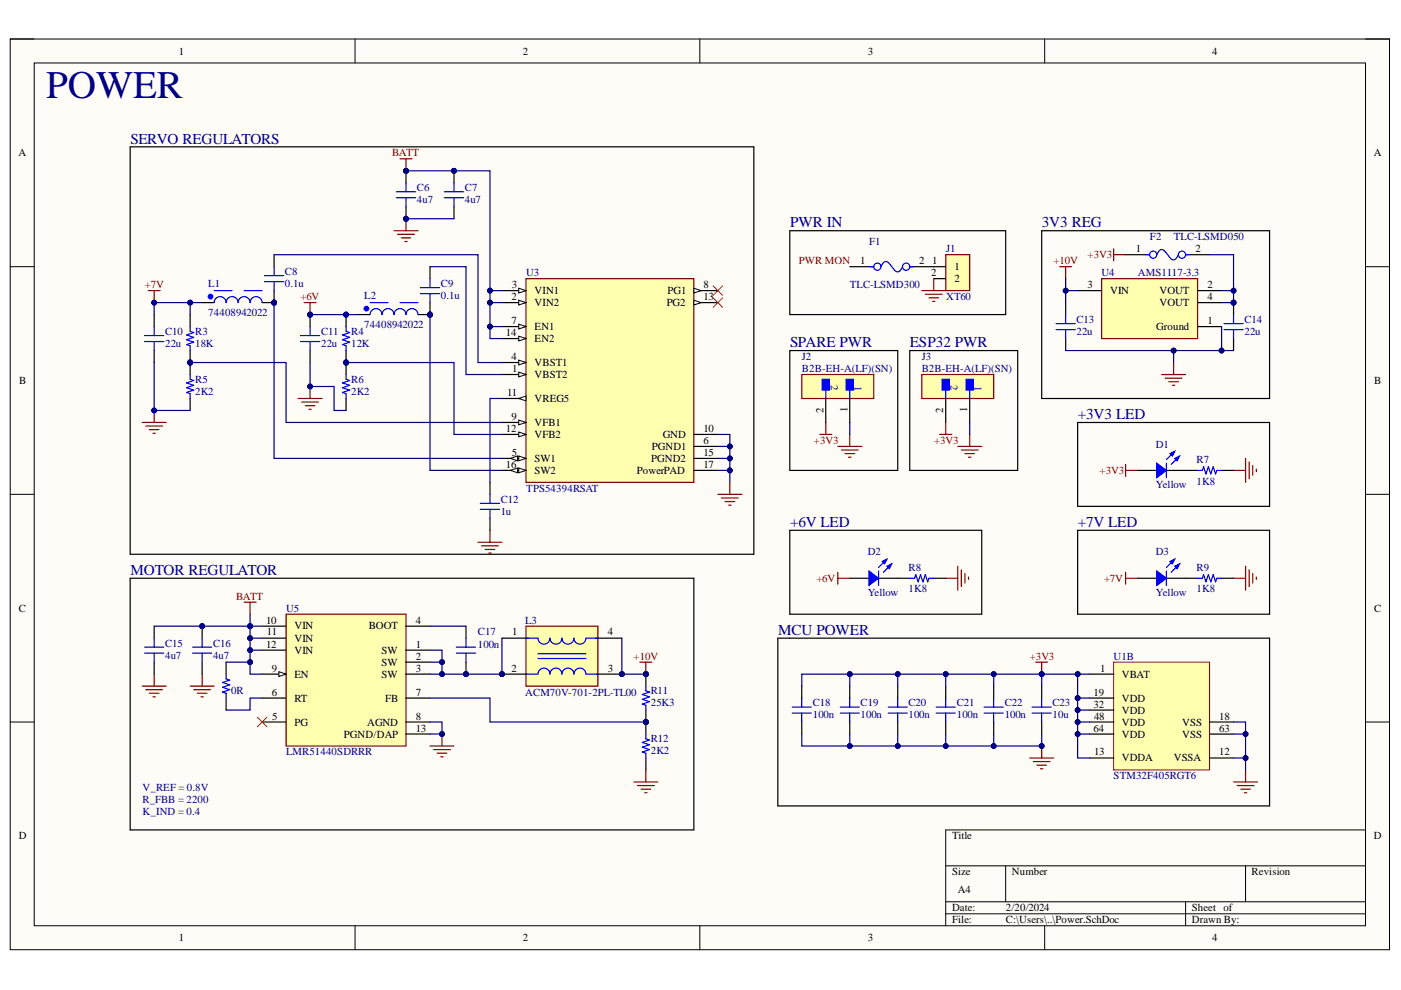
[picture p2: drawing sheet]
<svg xmlns="http://www.w3.org/2000/svg" width="297mm" height="210mm" viewBox="0 0 297 210" stroke-linecap="round" stroke-linejoin="round" font-family="sans-serif">
<defs><g id="words">
<text font-size="8.3" fill="#000080" x="9.8" y="20.7">POWER</text>
<g font-size="3.2" fill="#000080">
<text x="27.7" y="30.4">SERVO REGULATORS</text>
<text x="167.5" y="48.2">PWR IN</text>
<text x="220.9" y="48.2">3V3 REG</text>
<text x="167.5" y="73.6">SPARE PWR</text>
<text x="192.9" y="73.6">ESP32 PWR</text>
<text x="228.5" y="88.8">+3V3 LED</text>
<text x="167.5" y="111.7">+6V LED</text>
<text x="228.5" y="111.7">+7V LED</text>
<text x="27.7" y="121.9">MOTOR REGULATOR</text>
<text x="165" y="134.6">MCU POWER</text>
</g>
<g font-size="2.3">
<text x="37.9" y="11.6">1</text>
<text x="110.8" y="11.6">2</text>
<text x="184" y="11.6">3</text>
<text x="257" y="11.6">4</text>
<text x="3.9" y="33.1">A</text>
<text x="291.3" y="33.1">A</text>
<text x="240.8" y="53.5">1</text>
<text x="253.4" y="53.5">2</text>
<text x="182.4" y="56">1</text>
<text x="194.9" y="56">2</text>
<text x="197.4" y="58.6">2</text>
<text x="197.6" y="56">1</text>
<text x="202.4" y="57.3">1</text>
<text x="202.4" y="59.8">2</text>
<text x="108.5" y="63.6">2</text>
<text x="108.5" y="61.1">3</text>
<text x="113.4" y="62.4">VIN1</text>
<text x="113.4" y="64.9">VIN2</text>
<text x="141.4" y="64.9">PG2</text>
<text x="141.5" y="62.4">PG1</text>
<text x="149.1" y="61.1">8</text>
<text x="149.1" y="63.6">13</text>
<text x="230.6" y="61.1">3</text>
<text x="235.3" y="62.4">VIN</text>
<text x="245.8" y="62.4">VOUT</text>
<text x="245.8" y="64.9">VOUT</text>
<text x="256" y="61.1">2</text>
<text x="256" y="63.6">4</text>
<text x="107.3" y="71.3">14</text>
<text x="108.5" y="68.7">7</text>
<text x="113.4" y="70">EN1</text>
<text x="245.2" y="70">Ground</text>
<text x="256" y="68.7">1</text>
<text x="108.5" y="76.3">4</text>
<text x="113.4" y="77.6">VBST1</text>
<text x="113.4" y="72.5">EN2</text>
<text x="4.1" y="81.4">B</text>
<text x="107.5" y="83.9">11</text>
<text x="108.6" y="78.9">1</text>
<text x="113.4" y="80.1">VBST2</text>
<text x="291.3" y="81.4">B</text>
<text x="108.5" y="89">9</text>
<text x="113.4" y="85.2">VREG5</text>
<text x="174.6" y="87.6" transform="rotate(-90 174.6 87.6)">2</text>
<text x="179.7" y="87.4" transform="rotate(-90 179.7 87.4)">1</text>
<text x="200" y="87.6" transform="rotate(-90 200 87.6)">2</text>
<text x="205.1" y="87.4" transform="rotate(-90 205.1 87.4)">1</text>
<text x="107.3" y="91.5">12</text>
<text x="113.4" y="90.3">VFB1</text>
<text x="113.4" y="92.9">VFB2</text>
<text x="138.2" y="95.4">PGND1</text>
<text x="140.5" y="92.9">GND</text>
<text x="149.1" y="91.5">10</text>
<text x="149.1" y="94.2">6</text>
<text x="107.3" y="99.2">16</text>
<text x="108.5" y="96.7">5</text>
<text x="113.4" y="98">SW1</text>
<text x="113.4" y="100.5">SW2</text>
<text x="135" y="100.5">PowerPAD</text>
<text x="138.1" y="98">PGND2</text>
<text x="149.1" y="96.7">15</text>
<text x="149.1" y="99.2">17</text>
<text x="4" y="129.7">C</text>
<text x="291.3" y="129.7">C</text>
<text x="56.4" y="132.2">10</text>
<text x="56.4" y="137.4">12</text>
<text x="56.6" y="134.7">11</text>
<text x="62.4" y="133.5">VIN</text>
<text x="62.4" y="136.1">VIN</text>
<text x="78.2" y="133.5">BOOT</text>
<text x="88.1" y="137.4">1</text>
<text x="88.1" y="132.2">4</text>
<text x="108.6" y="134.7">1</text>
<text x="128.8" y="134.7">4</text>
<text x="57.6" y="142.4">9</text>
<text x="62.4" y="138.6">VIN</text>
<text x="62.4" y="143.7">EN</text>
<text x="80.9" y="138.6">SW</text>
<text x="80.9" y="141.2">SW</text>
<text x="80.9" y="143.7">SW</text>
<text x="88.1" y="139.9">2</text>
<text x="88.1" y="142.4">3</text>
<text x="108.5" y="142.4">2</text>
<text x="128.8" y="142.4">3</text>
<text x="233.2" y="142.4">1</text>
<text x="237.9" y="143.7">VBAT</text>
<text x="57.6" y="147.5">6</text>
<text x="62.4" y="148.8">RT</text>
<text x="81.6" y="148.8">FB</text>
<text x="88.1" y="147.5">7</text>
<text x="231.9" y="147.5">19</text>
<text x="237.9" y="148.8">VDD</text>
<text x="57.7" y="152.6">5</text>
<text x="62.4" y="153.8">PG</text>
<text x="77.8" y="153.8">AGND</text>
<text x="88.1" y="152.6">8</text>
<text x="88.1" y="155.1">13</text>
<text x="231.9" y="150">32</text>
<text x="231.9" y="155.1">64</text>
<text x="232" y="152.6">48</text>
<text x="237.9" y="151.3">VDD</text>
<text x="237.9" y="153.8">VDD</text>
<text x="250.7" y="153.8">VSS</text>
<text x="258.5" y="152.6">18</text>
<text x="258.5" y="155.1">63</text>
<text x="72.9" y="156.4">PGND/DAP</text>
<text x="232" y="160.2">13</text>
<text x="237.9" y="161.4">VDDA</text>
<text x="237.9" y="156.4">VDD</text>
<text x="248.9" y="161.4">VSSA</text>
<text x="250.7" y="156.4">VSS</text>
<text x="258.5" y="160.2">12</text>
<text x="4" y="177.9">D</text>
<text x="201.8" y="177.9">Title</text>
<text x="291.3" y="177.9">D</text>
<text x="201.8" y="185.6">Size</text>
<text x="214.5" y="185.6">Number</text>
<text x="265.4" y="185.6">Revision</text>
<text x="203.1" y="189.4">A4</text>
<text x="201.8" y="193.2">Date:</text>
<text x="201.8" y="195.8">File:</text>
<text x="213.3" y="193.2">2/20/2024</text>
<text x="213.3" y="195.8">C:\Users\..\Power.SchDoc</text>
<text x="252.7" y="193.2">Sheet of</text>
<text x="252.7" y="195.8">Drawn By:</text>
<text x="37.9" y="199.6">1</text>
<text x="110.8" y="199.6">2</text>
<text x="184" y="199.6">3</text>
<text x="257" y="199.6">4</text>
</g>
<g font-size="2.3" fill="#800000">
<text x="83.2" y="33.1">BATT</text>
<text x="169.4" y="56">PWR MON</text>
<text x="223.3" y="56">+10V</text>
<text x="230.6" y="54.8">+3V3</text>
<text x="30.7" y="61.1">+7V</text>
<text x="63.7" y="63.6">+6V</text>
<text x="172.6" y="94.2">+3V3</text>
<text x="198" y="94.2">+3V3</text>
<text x="233.1" y="100.5">+3V3</text>
<text x="173.1" y="123.3">+6V</text>
<text x="234.1" y="123.3">+7V</text>
<text x="50.1" y="127.1">BATT</text>
<text x="134.3" y="139.9">+10V</text>
<text x="218.3" y="139.9">+3V3</text>
</g>
<g font-size="2.3" fill="#000080">
<text x="88.4" y="40.5">C6</text>
<text x="98.6" y="40.5">C7</text>
<text x="88.4" y="43">4u7</text>
<text x="98.6" y="43">4u7</text>
<text x="184.2" y="52">F1</text>
<text x="200.6" y="53.5">J1</text>
<text x="243.8" y="51">F2</text>
<text x="248.9" y="51">TLC-LSMD050</text>
<text x="60.4" y="58.3">C8</text>
<text x="111.6" y="58.6">U3</text>
<text x="233.6" y="58.6">U4</text>
<text x="241.3" y="58.6">AMS1117-3.3</text>
<text x="44.2" y="60.9">L1</text>
<text x="60.4" y="60.9">0.1u</text>
<text x="77.2" y="63.4">L2</text>
<text x="93.5" y="63.4">0.1u</text>
<text x="93.5" y="60.9">C9</text>
<text x="180.2" y="61.1">TLC-LSMD300</text>
<text x="200.6" y="63.6">XT60</text>
<text x="35" y="71">C10</text>
<text x="41.4" y="71">R3</text>
<text x="44.2" y="66.9">74408942022</text>
<text x="68.1" y="71">C11</text>
<text x="74.4" y="71">R4</text>
<text x="77.2" y="69.5">74408942022</text>
<text x="228.2" y="68.5">C13</text>
<text x="228.2" y="71">22u</text>
<text x="263.9" y="68.5">C14</text>
<text x="263.9" y="71">22u</text>
<text x="35" y="73.5">22u</text>
<text x="41.4" y="73.5">18K</text>
<text x="68.1" y="73.5">22u</text>
<text x="74.4" y="73.5">12K</text>
<text x="170" y="76.3">J2</text>
<text x="195.4" y="76.3">J3</text>
<text x="41.4" y="83.7">2K2</text>
<text x="41.4" y="81.1">R5</text>
<text x="74.4" y="83.7">2K2</text>
<text x="74.4" y="81.1">R6</text>
<text x="170" y="78.9">B2B-EH-A(LF)(SN)</text>
<text x="176.1" y="81.7" transform="rotate(90 176.1 81.7)">2</text>
<text x="181.2" y="81.8" transform="rotate(90 181.2 81.8)">1</text>
<text x="195.4" y="78.9">B2B-EH-A(LF)(SN)</text>
<text x="201.5" y="81.7" transform="rotate(90 201.5 81.7)">2</text>
<text x="206.6" y="81.8" transform="rotate(90 206.6 81.8)">1</text>
<text x="245.1" y="94.9">D1</text>
<text x="253.7" y="98.2">R7</text>
<text x="106.2" y="106.6">C12</text>
<text x="111.6" y="104.3">TPS54394RSAT</text>
<text x="245.1" y="103.5">Yellow</text>
<text x="253.7" y="102.8">1K8</text>
<text x="106.2" y="109.1">1u</text>
<text x="184" y="117.7">D2</text>
<text x="245.1" y="117.7">D3</text>
<text x="192.6" y="121">R8</text>
<text x="192.6" y="125.6">1K8</text>
<text x="253.7" y="121">R9</text>
<text x="253.7" y="125.6">1K8</text>
<text x="60.7" y="129.7">U5</text>
<text x="184" y="126.4">Yellow</text>
<text x="245.1" y="126.4">Yellow</text>
<text x="35" y="137.1">C15</text>
<text x="45.2" y="137.1">C16</text>
<text x="101.3" y="137.4">100n</text>
<text x="101.3" y="134.7">C17</text>
<text x="111.3" y="132.2">L3</text>
<text x="35" y="139.6">4u7</text>
<text x="45.2" y="139.6">4u7</text>
<text x="236.1" y="139.9">U1B</text>
<text x="49" y="147.2">0R</text>
<text x="111.3" y="147.5">ACM70V-701-2PL-TL00</text>
<text x="138" y="149.8">25K3</text>
<text x="138" y="147.2">R11</text>
<text x="172.3" y="149.8">C18</text>
<text x="182.5" y="149.8">C19</text>
<text x="192.6" y="149.8">C20</text>
<text x="202.9" y="149.8">C21</text>
<text x="213" y="149.8">C22</text>
<text x="223.2" y="149.8">C23</text>
<text x="172.3" y="152.3">100n</text>
<text x="182.5" y="152.3">100n</text>
<text x="192.6" y="152.3">100n</text>
<text x="202.9" y="152.3">100n</text>
<text x="213" y="152.3">100n</text>
<text x="223.2" y="152.3">10u</text>
<text x="60.7" y="160.2">LMR51440SDRRR</text>
<text x="138" y="159.9">2K2</text>
<text x="138" y="157.4">R12</text>
<text x="30.2" y="167.8">V_REF = 0.8V</text>
<text x="236.1" y="165.2">STM32F405RGT6</text>
<text x="30.2" y="170.3">R_FBB = 2200</text>
<text x="30.2" y="172.9">K_IND = 0.4</text>
</g>
</g></defs>
<path d="M2.2 8.3h292.4v193.1h-292.4z" fill-rule="evenodd" fill="#fffcf8"/>
<path d="M2.2 8.3h292.4v193.1h-292.4z" fill="none" stroke="#000" stroke-width=".21"/>
<path d="M7.3 13.4h282.2v182.9h-282.2z" fill-rule="evenodd" fill="#fffcf8"/>
<g fill="none" stroke="#000" stroke-width=".21">
<path d="M2.2 8.3h5.1M7.3 13.4h282.2v182.9h-282.2zM75.3 8.3v5M148.4 8.3v5M221.5 8.3v5.1M289.5 8.3h5.1v5.1M2.2 56.5h5.1M289.5 56.5h5.1M2.2 104.8h5.1M289.5 104.8h5.1M2.2 153.1h5.1M289.5 153.1h5.1"/>
<path d="M289.5 176h-89v20.3M75.3 196.3v5.1M148.4 196.3v5.1M200.5 183.6h89M200.5 191.2h89M200.5 193.7h89M213.2 183.6v7.6M221.5 196.3v5.1M251.4 191.2v5.1M264.1 183.6v7.6M294.6 196.3v5.1"/>
</g>
<path d="M233.6 59.1h20.3v12.7h-20.3z" fill-rule="evenodd" fill="#ffffb0"/>
<path d="M233.6 59.1h20.3v12.7h-20.3zM236.1 52.7v2.6M236.1 54h2.6M246.3 79.4h5.1M248.8 76.9v2.5M247 80.2h3.6M247.8 80.9h2M248.6 81.7h.5" fill="none" stroke="#800000" stroke-width=".25"/>
<path d="M225.9 64.2v2.5M225.9 71.8v2.5M228.5 61.6h5.1M253.9 61.6h5.1M253.9 64.2h5.1M253.9 69.2h5.1" fill="none" stroke="#000" stroke-width=".25"/>
<path d="M223.9 68.6h4.1M223.9 69.9h4.1M225.9 66.7v1.9M225.9 69.9v1.9" fill="none" stroke="#00f" stroke-width=".25"/>
<circle cx="261.5" cy="64.2" r=".51" fill="#000080"/>
<circle cx="261.5" cy="64.2" r=".51" fill="none" stroke="#000080" stroke-width=".21"/>
<path d="M261.5 64.2v2.5M261.5 71.8v2.5" fill="none" stroke="#000" stroke-width=".25"/>
<circle cx="261.5" cy="64.2" r=".51" fill="#000080"/>
<circle cx="261.5" cy="64.2" r=".51" fill="none" stroke="#000080" stroke-width=".21"/>
<g fill="none" stroke="#00f" stroke-width=".25">
<path d="M243 54h.7M245.3 54a1.11 1.11 0 0 1 1.3-1l1.2 1.3a.94 .94 0 0 0 1.6 .5l.4-.8M251.4 54h.7M259.5 68.6h4.1M259.5 69.9h4.1M261.5 66.7v1.9M261.5 69.9v1.9M247.3 121.1v3"/>
<circle cx="244.5" cy="54" r=".76"/>
<circle cx="250.6" cy="54" r=".76"/>
</g>
<path d="M220.9 48.9h48.3v35.6h-48.3zM238.7 54h5M251.4 54h5M228.5 112.4h40.7v17.8h-40.7zM241.2 122.6h4.1M247.3 122.6h4.1" fill="none" stroke="#000" stroke-width=".25"/>
<path d="M238.7 121.3v2.6M238.7 122.6h2.5M261.5 122.6h2.6M264.1 120.1v5M264.8 120.8v3.6M265.6 121.6v2M266.4 122.4v.5" fill="none" stroke="#800000" stroke-width=".25"/>
<path d="M245.3 121.1l2 1.5-2 1.5z" fill="#00f"/>
<path d="M248.6 119l-1.3 1.3M245.3 121.1l2 1.5-2 1.5z" fill="none" stroke="#00f" stroke-width=".25"/>
<path d="M248.1 119l1-.5-.5 1.1z" fill="#00f"/>
<path d="M248.1 119l1-.5-.5 1.1zM249.8 119.8l-1.5 1.5" fill="none" stroke="#00f" stroke-width=".25"/>
<path d="M249.1 120.1l1-.5-.5 1z" fill="#00f"/>
<g fill="none" stroke="#00f" stroke-width=".25">
<path d="M184.5 56.5h.8M186.8 56.5a1.1 1.1 0 0 1 1.3-1l1.2 1.4a.95 .95 0 0 0 1 .7 .95 .95 0 0 0 .9-.7l.2-.4M192.9 56.5h.7M249.1 120.1l1-.5-.5 1z"/>
<circle cx="186" cy="56.5" r=".76"/>
<circle cx="192.1" cy="56.5" r=".77"/>
</g>
<path d="M198 59.1v2.5M195.4 61.6h5.1M196.2 62.4h3.5M196.9 63.2h2.1M197.7 63.9h.5M199.2 92.1h2.6M200.5 89.6v2.5M203.1 94.7h5M203.8 95.4h3.6M204.6 96.2h2M205.3 96.9h.6M205.6 92.1v2.6" fill="none" stroke="#800000" stroke-width=".25"/>
<path d="M167.5 48.9h45.7v17.8h-45.7zM180.2 56.5h5.1M192.9 56.5h5.1M192.9 74.3h22.9v25.4h-22.9z" fill="none" stroke="#000" stroke-width=".25"/>
<path d="M200.5 54h5.1v7.6h-5.1z" fill-rule="evenodd" fill="#ffffb0"/>
<path d="M200.5 54h5.1v7.6h-5.1z" fill="none" stroke="#800000" stroke-width=".25"/>
<path d="M198 56.5h2.5M198 59.1h2.5" fill="none" stroke="#000" stroke-width=".25"/>
<path d="M236.1 140.4h20.3v22.9h-20.3z" fill-rule="evenodd" fill="#ffffb0"/>
<path d="M236.1 140.4h20.3v22.9h-20.3z" fill="none" stroke="#800000" stroke-width=".21"/>
<g fill="none" stroke="#000" stroke-width=".25">
<path d="M170 145.5v2.5M170 153.1v2.5M180.2 145.5v2.5M180.2 153.1v2.5M190.3 145.5v2.5M190.3 153.1v2.5M200.5 145.5v2.5M200.5 153.1v2.5M210.7 145.5v2.5M210.7 153.1v2.5M231 142.9h5.1M231 153.1h5.1"/>
<path d="M231 148h5.1M231 150.6h5.1M231 155.6h5.1M256.4 153.1h5.1M256.4 155.6h5.1M231 160.7h5.1M256.4 160.7h5.1"/>
</g>
<g fill="none" stroke="#00f" stroke-width=".25">
<path d="M168 149.9h4M168 151.2h4M170 148v1.9M170 151.2v1.9M178.1 149.9h4.1M178.1 151.2h4.1M180.2 148v1.9M180.2 151.2v1.9M188.3 149.9h4.1M188.3 151.2h4.1M190.3 148v1.9M190.3 151.2v1.9"/>
<path d="M198.5 149.9h4M198.5 151.2h4M200.5 148v1.9M200.5 151.2v1.9M208.7 149.9h4M208.7 151.2h4M210.7 148v1.9M210.7 151.2v1.9"/>
</g>
<path d="M220.9 158.2v2.5M218.3 160.7h5.1M219.1 161.5h3.5M219.8 162.2h2.1M220.6 163h.5" fill="none" stroke="#800000" stroke-width=".25"/>
<circle cx="220.9" cy="158.2" r=".51" fill="#000080"/>
<circle cx="220.9" cy="158.2" r=".51" fill="none" stroke="#000080" stroke-width=".21"/>
<path d="M219.6 140.4h2.5M220.9 140.4v2.5" fill="none" stroke="#800000" stroke-width=".25"/>
<circle cx="220.9" cy="142.9" r=".51" fill="#000080"/>
<circle cx="220.9" cy="142.9" r=".51" fill="none" stroke="#000080" stroke-width=".21"/>
<path d="M261.5 165.8h5.1M262.3 166.6h3.6M263.1 167.3h2M263.8 168.1h.5M264.1 163.3v2.5" fill="none" stroke="#800000" stroke-width=".25"/>
<path d="M164.9 135.3h104.3v35.6h-104.3zM220.9 145.5v2.5M220.9 153.1v2.5" fill="none" stroke="#000" stroke-width=".25"/>
<path d="M218.8 149.9h4.1M218.8 151.2h4.1M220.9 148v1.9M220.9 151.2v1.9" fill="none" stroke="#00f" stroke-width=".25"/>
<path d="M195.4 79.4h15.3v5.1h-15.3z" fill-rule="evenodd" fill="#ffffb0"/>
<path d="M195.4 79.4h15.3v5.1h-15.3z" fill="none" stroke="#800000" stroke-width=".25"/>
<path d="M204.8 80.4h1.6v2.3h-1.6z" fill-rule="evenodd" fill="#00f"/>
<path d="M204.8 80.4h1.6v2.3h-1.6zM205.6 82.7v1.8" fill="none" stroke="#00f" stroke-width=".25"/>
<path d="M199.7 80.4h1.6v2.3h-1.6z" fill-rule="evenodd" fill="#00f"/>
<path d="M199.7 80.4h1.6v2.3h-1.6zM200.5 82.7v1.8" fill="none" stroke="#00f" stroke-width=".25"/>
<path d="M167.5 74.3h22.8v25.4h-22.8zM200.5 84.5v5.1M205.6 84.5v5.1" fill="none" stroke="#000" stroke-width=".25"/>
<path d="M173.8 92.1h2.6M175.1 89.6v2.5M177.6 94.7h5.1M178.4 95.4h3.6M179.2 96.2h2M179.9 96.9h.5M180.2 92.1v2.6" fill="none" stroke="#800000" stroke-width=".25"/>
<path d="M170 79.4h15.3v5.1h-15.3z" fill-rule="evenodd" fill="#ffffb0"/>
<path d="M170 79.4h15.3v5.1h-15.3z" fill="none" stroke="#800000" stroke-width=".25"/>
<path d="M179.4 80.4h1.5v2.3h-1.5z" fill-rule="evenodd" fill="#00f"/>
<path d="M179.4 80.4h1.5v2.3h-1.5zM180.2 82.7v1.8" fill="none" stroke="#00f" stroke-width=".25"/>
<path d="M174.3 80.4h1.6v2.3h-1.6z" fill-rule="evenodd" fill="#00f"/>
<path d="M174.3 80.4h1.6v2.3h-1.6zM175.1 82.7v1.8M247.3 98.2v3.1" fill="none" stroke="#00f" stroke-width=".25"/>
<path d="M175.1 84.5v5.1M180.2 84.5v5.1M228.5 89.6h40.7v17.8h-40.7zM241.2 99.7h4.1M247.3 99.7h4.1" fill="none" stroke="#000" stroke-width=".25"/>
<path d="M261.5 99.7h2.6M264.1 97.2v5.1M264.8 98v3.5M265.6 98.7v2.1M266.4 99.5v.5" fill="none" stroke="#800000" stroke-width=".25"/>
<path d="M245.3 98.2l2 1.5-2 1.6z" fill="#00f"/>
<path d="M245.3 98.2l2 1.5-2 1.6zM248.6 96.2l-1.3 1.2" fill="none" stroke="#00f" stroke-width=".25"/>
<path d="M248.1 96.2l1-.5-.5 1z" fill="#00f"/>
<path d="M248.1 96.2l1-.5-.5 1zM249.8 96.9l-1.5 1.6" fill="none" stroke="#00f" stroke-width=".25"/>
<path d="M249.1 97.2l1-.5-.5 1z" fill="#00f"/>
<path d="M249.1 97.2l1-.5-.5 1z" fill="none" stroke="#00f" stroke-width=".25"/>
<path d="M238.7 98.5v2.5M238.7 99.7h2.5" fill="none" stroke="#800000" stroke-width=".25"/>
<path d="M60.7 130.2h25.4v28h-25.4z" fill-rule="evenodd" fill="#ffffb0"/>
<path d="M60.7 130.2h25.4v28h-25.4z" fill="none" stroke="#800000" stroke-width=".25"/>
<path d="M55.6 132.8h5.1M55.6 135.3h5.1M55.6 137.8h5.1M86.1 132.8h5.1M86.1 137.8h5.1M55.6 142.9h5.1M86.1 140.4h5.1M86.1 142.9h5.1" fill="none" stroke="#000" stroke-width=".25"/>
<path d="M59.1 142.4l1.6 .5-1.6 .5z" fill="#f8fcff"/>
<path d="M59.1 142.4l1.6 .5-1.6 .5z" fill="none" stroke="#000" stroke-width=".21"/>
<path d="M55.6 148h5.1M55.6 153.1h5.1M86.1 148h5.1M86.1 153.1h5.1M86.1 155.6h5.1" fill="none" stroke="#000" stroke-width=".25"/>
<path d="M51.8 127.7h2.5M53 127.7v2.5M40.3 145.5h5.1M41.1 146.2h3.5M41.8 147h2.1M42.6 147.8h.5M42.9 142.9v2.6" fill="none" stroke="#800000" stroke-width=".25"/>
<circle cx="98.8" cy="142.9" r=".51" fill="#000080"/>
<circle cx="98.8" cy="142.9" r=".51" fill="none" stroke="#000080" stroke-width=".21"/>
<path d="M98.8 140.4v2.5" fill="none" stroke="#000" stroke-width=".25"/>
<circle cx="98.8" cy="142.9" r=".51" fill="#000080"/>
<circle cx="98.8" cy="142.9" r=".51" fill="none" stroke="#000080" stroke-width=".21"/>
<path d="M98.8 132.8v2.5" fill="none" stroke="#000" stroke-width=".25"/>
<path d="M96.8 137.2h4M96.8 138.5h4M98.8 135.3v1.9M98.8 138.5v1.9" fill="none" stroke="#00f" stroke-width=".25"/>
<path d="M135.7 140.4h2.5M136.9 140.4v2.5" fill="none" stroke="#800000" stroke-width=".25"/>
<circle cx="136.9" cy="142.9" r=".51" fill="#000080"/>
<circle cx="136.9" cy="142.9" r=".51" fill="none" stroke="#000080" stroke-width=".21"/>
<path d="M251.4 99.7h2.5M259 99.7h2.5M251.4 122.6h2.5M259 122.6h2.5" fill="none" stroke="#000" stroke-width=".25"/>
<path d="M253.9 99.7h1l.3-.7 .5 1.5 .5-1.5 .5 1.5 .5-1.5 .5 1.5 .3-.8h1M253.9 122.6h1l.3-.8 .5 1.6 .5-1.6 .5 1.6 .5-1.6 .5 1.6 .3-.8h1" fill="none" stroke="#00f" stroke-width=".25"/>
<path d="M91.2 158.2h5.1M91.9 158.9h3.6M92.7 159.7h2M93.7 155.6v2.6M93.5 160.5h.5" fill="none" stroke="#800000" stroke-width=".25"/>
<circle cx="93.7" cy="155.6" r=".51" fill="#000080"/>
<circle cx="93.7" cy="155.6" r=".51" fill="none" stroke="#000080" stroke-width=".21"/>
<path d="M30.1 145.5h5.1M30.9 146.2h3.6M31.7 147h2M32.4 147.8h.5M32.7 142.9v2.6M134.4 165.8h5.1M135.2 166.6h3.5M135.9 167.3h2.1M136.7 168.1h.5M136.9 163.3v2.5" fill="none" stroke="#800000" stroke-width=".25"/>
<path d="M27.6 122.6h119.5v53.4h-119.5z" fill="none" stroke="#000" stroke-width=".25"/>
<circle cx="131.9" cy="142.9" r=".51" fill="#000080"/>
<circle cx="131.9" cy="142.9" r=".51" fill="none" stroke="#000080" stroke-width=".21"/>
<circle cx="106.4" cy="142.9" r=".51" fill="#000080"/>
<circle cx="106.4" cy="142.9" r=".51" fill="none" stroke="#000080" stroke-width=".21"/>
<path d="M111.5 132.8h15.3v12.7h-15.3z" fill-rule="evenodd" fill="#ffffb0"/>
<path d="M111.5 132.8h15.3v12.7h-15.3z" fill="none" stroke="#800000" stroke-width=".25"/>
<path d="M111.5 135.3h2.6a1.27 1.27 0 0 0 1.2 1.3 1.27 1.27 0 0 0 1.3-1.3 1.27 1.27 0 0 0 1.3 1.3 1.27 1.27 0 0 0 1.2-1.3 1.27 1.27 0 0 0 1.3 1.3 1.27 1.27 0 0 0 1.3-1.3 1.27 1.27 0 0 0 1.3 1.3 1.27 1.27 0 0 0 1.2-1.3h2.6M114.1 138.6h10.1M114.1 139.6h10.1M111.5 142.9h2.6a1.27 1.27 0 0 1 1.2-1.2 1.27 1.27 0 0 1 1.3 1.2 1.27 1.27 0 0 1 1.3-1.2 1.27 1.27 0 0 1 1.2 1.2 1.27 1.27 0 0 1 1.3-1.2 1.27 1.27 0 0 1 1.3 1.2 1.27 1.27 0 0 1 1.3-1.2 1.27 1.27 0 0 1 1.2 1.2h2.6" fill="none" stroke="#00f" stroke-width=".25"/>
<path d="M126.8 142.9h5.1" fill="none" stroke="#000" stroke-width=".25"/>
<circle cx="131.9" cy="142.9" r=".51" fill="#000080"/>
<circle cx="131.9" cy="142.9" r=".51" fill="none" stroke="#000080" stroke-width=".21"/>
<path d="M106.4 142.9h5.1" fill="none" stroke="#000" stroke-width=".25"/>
<circle cx="106.4" cy="142.9" r=".51" fill="#000080"/>
<circle cx="106.4" cy="142.9" r=".51" fill="none" stroke="#000080" stroke-width=".21"/>
<path d="M106.4 135.3h5.1M126.8 135.3h5.1M47.9 140.4v2.5M47.9 148v2.5" fill="none" stroke="#000" stroke-width=".25"/>
<path d="M54.6 152.1l2 2M56.6 152.1l-2 2" fill="none" stroke="#f00" stroke-width=".21"/>
<path d="M47.9 142.9v1l.8 .3-1.5 .5 1.5 .5-1.5 .5 1.5 .5-1.5 .5 .7 .3v1" fill="none" stroke="#00f" stroke-width=".25"/>
<path d="M111.5 59.1h35.6v43.2h-35.6z" fill-rule="evenodd" fill="#ffffb0"/>
<path d="M111.5 59.1h35.6v43.2h-35.6z" fill="none" stroke="#800000" stroke-width=".25"/>
<path d="M106.4 61.6h5.1" fill="none" stroke="#000" stroke-width=".25"/>
<path d="M110 61.1l1.5 .5-1.5 .5z" fill="#f8fcff"/>
<path d="M110 61.1l1.5 .5-1.5 .5z" fill="none" stroke="#000" stroke-width=".21"/>
<path d="M106.4 64.2h5.1" fill="none" stroke="#000" stroke-width=".25"/>
<path d="M110 63.7l1.5 .5-1.5 .5z" fill="#f8fcff"/>
<path d="M110 63.7l1.5 .5-1.5 .5z" fill="none" stroke="#000" stroke-width=".21"/>
<path d="M106.4 76.9h5.1" fill="none" stroke="#000" stroke-width=".25"/>
<path d="M110 76.4l1.5 .5-1.5 .5z" fill="#f8fcff"/>
<path d="M110 76.4l1.5 .5-1.5 .5z" fill="none" stroke="#000" stroke-width=".21"/>
<path d="M106.4 79.4h5.1" fill="none" stroke="#000" stroke-width=".25"/>
<path d="M110 78.9l1.5 .5-1.5 .5z" fill="#f8fcff"/>
<path d="M110 78.9l1.5 .5-1.5 .5z" fill="none" stroke="#000" stroke-width=".21"/>
<path d="M106.4 97.2h5.1" fill="none" stroke="#000" stroke-width=".25"/>
<path d="M110 96.7l1.5 .5-1.5 .5z" fill="#f8fcff"/>
<path d="M110 96.7l1.5 .5-1.5 .5z" fill="none" stroke="#000" stroke-width=".21"/>
<path d="M108.2 97.2l1.5-.5v1z" fill="#f8fcff"/>
<path d="M108.2 97.2l1.5-.5v1z" fill="none" stroke="#000" stroke-width=".21"/>
<path d="M106.4 99.7h5.1" fill="none" stroke="#000" stroke-width=".25"/>
<path d="M110 99.2l1.5 .5-1.5 .5z" fill="#f8fcff"/>
<path d="M110 99.2l1.5 .5-1.5 .5z" fill="none" stroke="#000" stroke-width=".21"/>
<path d="M108.2 99.7l1.5-.5v1z" fill="#f8fcff"/>
<path d="M108.2 99.7l1.5-.5v1z" fill="none" stroke="#000" stroke-width=".21"/>
<path d="M106.4 69.2h5.1" fill="none" stroke="#000" stroke-width=".25"/>
<path d="M110 68.7l1.5 .5-1.5 .5z" fill="#f8fcff"/>
<path d="M110 68.7l1.5 .5-1.5 .5z" fill="none" stroke="#000" stroke-width=".21"/>
<path d="M106.4 71.8h5.1" fill="none" stroke="#000" stroke-width=".25"/>
<path d="M110 71.3l1.5 .5-1.5 .5z" fill="#f8fcff"/>
<path d="M110 71.3l1.5 .5-1.5 .5z" fill="none" stroke="#000" stroke-width=".21"/>
<path d="M147.1 61.6h5.1" fill="none" stroke="#000" stroke-width=".25"/>
<path d="M147.1 61.1l1.5 .5-1.5 .5z" fill="#f8fcff"/>
<path d="M147.1 61.1l1.5 .5-1.5 .5z" fill="none" stroke="#000" stroke-width=".21"/>
<path d="M147.1 64.2h5.1" fill="none" stroke="#000" stroke-width=".25"/>
<path d="M147.1 63.7l1.5 .5-1.5 .5z" fill="#f8fcff"/>
<path d="M147.1 63.7l1.5 .5-1.5 .5z" fill="none" stroke="#000" stroke-width=".21"/>
<path d="M106.4 84.5h5.1" fill="none" stroke="#000" stroke-width=".25"/>
<path d="M110 84.5l1.5-.5v1z" fill="#f8fcff"/>
<path d="M110 84.5l1.5-.5v1z" fill="none" stroke="#000" stroke-width=".21"/>
<path d="M106.4 89.6h5.1" fill="none" stroke="#000" stroke-width=".25"/>
<path d="M110 89.1l1.5 .5-1.5 .5z" fill="#f8fcff"/>
<path d="M110 89.1l1.5 .5-1.5 .5z" fill="none" stroke="#000" stroke-width=".21"/>
<path d="M106.4 92.1h5.1" fill="none" stroke="#000" stroke-width=".25"/>
<path d="M110 91.6l1.5 .5-1.5 .5z" fill="#f8fcff"/>
<path d="M110 91.6l1.5 .5-1.5 .5z" fill="none" stroke="#000" stroke-width=".21"/>
<path d="M147.1 92.1h5.1M147.1 94.7h5.1M147.1 97.2h5.1M147.1 99.7h5.1" fill="none" stroke="#000" stroke-width=".25"/>
<path d="M84.8 33.7h2.6M86.1 33.7v2.5" fill="none" stroke="#800000" stroke-width=".25"/>
<circle cx="86.1" cy="36.2" r=".51" fill="#000080"/>
<circle cx="86.1" cy="36.2" r=".51" fill="none" stroke="#000080" stroke-width=".21"/>
<path d="M32.7 132.8v2.5M32.7 140.4v2.5" fill="none" stroke="#000" stroke-width=".25"/>
<path d="M30.6 137.2h4.1M30.6 138.5h4.1M32.7 135.3v1.9M32.7 138.5v1.9" fill="none" stroke="#00f" stroke-width=".25"/>
<circle cx="42.9" cy="132.8" r=".51" fill="#000080"/>
<circle cx="42.9" cy="132.8" r=".51" fill="none" stroke="#000080" stroke-width=".21"/>
<path d="M42.9 132.8v2.5M42.9 140.4v2.5" fill="none" stroke="#000" stroke-width=".25"/>
<circle cx="42.9" cy="132.8" r=".51" fill="#000080"/>
<circle cx="42.9" cy="132.8" r=".51" fill="none" stroke="#000080" stroke-width=".21"/>
<path d="M40.8 137.2h4.1M40.8 138.5h4.1M42.9 135.3v1.9M42.9 138.5v1.9" fill="none" stroke="#00f" stroke-width=".25"/>
<circle cx="136.9" cy="142.9" r=".51" fill="#000080"/>
<circle cx="136.9" cy="142.9" r=".51" fill="none" stroke="#000080" stroke-width=".21"/>
<circle cx="136.9" cy="153.1" r=".51" fill="#000080"/>
<circle cx="136.9" cy="153.1" r=".51" fill="none" stroke="#000080" stroke-width=".21"/>
<path d="M136.9 142.9v2.6" fill="none" stroke="#000" stroke-width=".25"/>
<circle cx="136.9" cy="142.9" r=".51" fill="#000080"/>
<circle cx="136.9" cy="142.9" r=".51" fill="none" stroke="#000080" stroke-width=".21"/>
<path d="M136.9 150.5v2.6" fill="none" stroke="#000" stroke-width=".25"/>
<circle cx="136.9" cy="153.1" r=".51" fill="#000080"/>
<circle cx="136.9" cy="153.1" r=".51" fill="none" stroke="#000080" stroke-width=".21"/>
<path d="M136.9 145.5v1l.8 .2-1.5 .5 1.5 .6-1.5 .5 1.5 .5-1.5 .5 .7 .2v1" fill="none" stroke="#00f" stroke-width=".25"/>
<circle cx="136.9" cy="153.1" r=".51" fill="#000080"/>
<circle cx="136.9" cy="153.1" r=".51" fill="none" stroke="#000080" stroke-width=".21"/>
<path d="M136.9 153.1v2.5" fill="none" stroke="#000" stroke-width=".25"/>
<circle cx="136.9" cy="153.1" r=".51" fill="#000080"/>
<circle cx="136.9" cy="153.1" r=".51" fill="none" stroke="#000080" stroke-width=".21"/>
<path d="M167.5 112.4h40.6v17.8h-40.6zM180.2 122.6h4M186.3 122.6h4M136.9 160.7v2.6" fill="none" stroke="#000" stroke-width=".25"/>
<path d="M186.3 121.1v3M136.9 155.6v1l.8 .3-1.5 .5 1.5 .5-1.5 .5 1.5 .5-1.5 .5 .7 .3v1" fill="none" stroke="#00f" stroke-width=".25"/>
<path d="M152.2 104.8h5.1M153 105.6h3.5M153.7 106.3h2.1M154.5 107.1h.5M154.7 102.3v2.5M200.5 122.6h2.6M203.1 120.1v5M203.8 120.8v3.6M204.6 121.6v2M205.3 122.4v.5" fill="none" stroke="#800000" stroke-width=".25"/>
<path d="M184.2 121.1l2.1 1.5-2.1 1.5z" fill="#00f"/>
<path d="M187.5 119l-1.2 1.3M184.2 121.1l2.1 1.5-2.1 1.5z" fill="none" stroke="#00f" stroke-width=".25"/>
<path d="M187 119l1.1-.5-.6 1.1z" fill="#00f"/>
<path d="M187 119l1.1-.5-.6 1.1zM188.8 119.8l-1.5 1.5" fill="none" stroke="#00f" stroke-width=".25"/>
<path d="M188.1 120.1l1-.5-.5 1z" fill="#00f"/>
<path d="M188.1 120.1l1-.5-.5 1zM192.9 122.6h1l.3-.8 .5 1.6 .5-1.6 .5 1.6 .5-1.6 .5 1.6 .2-.8h1.1" fill="none" stroke="#00f" stroke-width=".25"/>
<path d="M190.3 122.6h2.6M198 122.6h2.5" fill="none" stroke="#000" stroke-width=".25"/>
<path d="M151.2 60.6l2 2M151.2 63.1l2 2.1M153.2 60.6l-2 2M153.2 63.1l-2 2.1" fill="none" stroke="#f00" stroke-width=".21"/>
<circle cx="96.3" cy="36.2" r=".51" fill="#000080"/>
<circle cx="96.3" cy="36.2" r=".51" fill="none" stroke="#000080" stroke-width=".21"/>
<path d="M96.3 36.2v2.6M96.3 43.8v2.6" fill="none" stroke="#000" stroke-width=".25"/>
<circle cx="96.3" cy="36.2" r=".51" fill="#000080"/>
<circle cx="96.3" cy="36.2" r=".51" fill="none" stroke="#000080" stroke-width=".21"/>
<path d="M96.3 38.8v1.9M94.2 40.7h4.1M94.2 41.9h4.1M96.3 41.9v1.9" fill="none" stroke="#00f" stroke-width=".25"/>
<circle cx="86.1" cy="46.4" r=".51" fill="#000080"/>
<circle cx="86.1" cy="46.4" r=".51" fill="none" stroke="#000080" stroke-width=".21"/>
<circle cx="86.1" cy="36.2" r=".51" fill="#000080"/>
<circle cx="86.1" cy="36.2" r=".51" fill="none" stroke="#000080" stroke-width=".21"/>
<path d="M86.1 43.8v2.6" fill="none" stroke="#000" stroke-width=".25"/>
<circle cx="86.1" cy="46.4" r=".51" fill="#000080"/>
<circle cx="86.1" cy="46.4" r=".51" fill="none" stroke="#000080" stroke-width=".21"/>
<path d="M86.1 36.2v2.6" fill="none" stroke="#000" stroke-width=".25"/>
<circle cx="86.1" cy="36.2" r=".51" fill="#000080"/>
<circle cx="86.1" cy="36.2" r=".51" fill="none" stroke="#000080" stroke-width=".21"/>
<path d="M86.1 38.8v1.9M84.1 40.7h4M84.1 41.9h4M86.1 41.9v1.9" fill="none" stroke="#00f" stroke-width=".25"/>
<path d="M83.5 48.9h5.1M84.3 49.7h3.6M85.1 50.4h2M85.8 51.2h.5M86.1 46.4v2.5" fill="none" stroke="#800000" stroke-width=".25"/>
<circle cx="86.1" cy="46.4" r=".51" fill="#000080"/>
<circle cx="86.1" cy="46.4" r=".51" fill="none" stroke="#000080" stroke-width=".21"/>
<circle cx="58.1" cy="64.2" r=".51" fill="#000080"/>
<circle cx="58.1" cy="64.2" r=".51" fill="none" stroke="#000080" stroke-width=".21"/>
<path d="M58.1 61.6v2.6" fill="none" stroke="#000" stroke-width=".25"/>
<circle cx="58.1" cy="64.2" r=".51" fill="#000080"/>
<circle cx="58.1" cy="64.2" r=".51" fill="none" stroke="#000080" stroke-width=".21"/>
<path d="M58.1 54v2.5" fill="none" stroke="#000" stroke-width=".25"/>
<path d="M56.1 58.4h4M56.1 59.7h4M58.1 56.5v1.9M58.1 59.7v1.9" fill="none" stroke="#00f" stroke-width=".25"/>
<circle cx="91.2" cy="66.7" r=".51" fill="#000080"/>
<circle cx="91.2" cy="66.7" r=".51" fill="none" stroke="#000080" stroke-width=".21"/>
<path d="M91.2 64.2v2.5" fill="none" stroke="#000" stroke-width=".25"/>
<circle cx="91.2" cy="66.7" r=".51" fill="#000080"/>
<circle cx="91.2" cy="66.7" r=".51" fill="none" stroke="#000080" stroke-width=".21"/>
<path d="M91.2 56.5v2.6" fill="none" stroke="#000" stroke-width=".25"/>
<path d="M91.2 59.1v1.9M89.1 61h4.1M89.1 62.3h4.1M91.2 62.3v1.9" fill="none" stroke="#00f" stroke-width=".25"/>
<circle cx="40.3" cy="76.9" r=".51" fill="#000080"/>
<circle cx="40.3" cy="76.9" r=".51" fill="none" stroke="#000080" stroke-width=".21"/>
<path d="M40.3 66.7v2.5M40.3 74.3v2.6" fill="none" stroke="#000" stroke-width=".25"/>
<circle cx="40.3" cy="76.9" r=".51" fill="#000080"/>
<circle cx="40.3" cy="76.9" r=".51" fill="none" stroke="#000080" stroke-width=".21"/>
<path d="M40.3 69.2v1.1l.8 .2-1.6 .5 1.6 .5-1.6 .5 1.6 .5-1.6 .6 .8 .2v1" fill="none" stroke="#00f" stroke-width=".25"/>
<circle cx="40.3" cy="76.9" r=".51" fill="#000080"/>
<circle cx="40.3" cy="76.9" r=".51" fill="none" stroke="#000080" stroke-width=".21"/>
<path d="M40.3 76.9v2.5" fill="none" stroke="#000" stroke-width=".25"/>
<circle cx="40.3" cy="76.9" r=".51" fill="#000080"/>
<circle cx="40.3" cy="76.9" r=".51" fill="none" stroke="#000080" stroke-width=".21"/>
<path d="M40.3 84.5v2.5" fill="none" stroke="#000" stroke-width=".25"/>
<path d="M40.3 79.4v1l.8 .3-1.6 .5 1.6 .5-1.6 .5 1.6 .5-1.6 .5 .8 .3v1" fill="none" stroke="#00f" stroke-width=".25"/>
<circle cx="73.4" cy="66.7" r=".51" fill="#000080"/>
<circle cx="73.4" cy="66.7" r=".51" fill="none" stroke="#000080" stroke-width=".21"/>
<circle cx="73.4" cy="76.9" r=".51" fill="#000080"/>
<circle cx="73.4" cy="76.9" r=".51" fill="none" stroke="#000080" stroke-width=".21"/>
<path d="M73.4 66.7v2.5" fill="none" stroke="#000" stroke-width=".25"/>
<circle cx="73.4" cy="66.7" r=".51" fill="#000080"/>
<circle cx="73.4" cy="66.7" r=".51" fill="none" stroke="#000080" stroke-width=".21"/>
<path d="M73.4 74.3v2.6" fill="none" stroke="#000" stroke-width=".25"/>
<circle cx="73.4" cy="76.9" r=".51" fill="#000080"/>
<circle cx="73.4" cy="76.9" r=".51" fill="none" stroke="#000080" stroke-width=".21"/>
<path d="M73.4 69.2v1.1l.7 .2-1.5 .5 1.5 .5-1.5 .5 1.5 .5-1.5 .6 .8 .2v1" fill="none" stroke="#00f" stroke-width=".25"/>
<circle cx="73.4" cy="76.9" r=".51" fill="#000080"/>
<circle cx="73.4" cy="76.9" r=".51" fill="none" stroke="#000080" stroke-width=".21"/>
<path d="M73.4 76.9v2.5" fill="none" stroke="#000" stroke-width=".25"/>
<circle cx="73.4" cy="76.9" r=".51" fill="#000080"/>
<circle cx="73.4" cy="76.9" r=".51" fill="none" stroke="#000080" stroke-width=".21"/>
<path d="M32.7 66.7v2.5M32.7 74.3v2.6M73.4 84.5v2.5" fill="none" stroke="#000" stroke-width=".25"/>
<path d="M30.6 71.1h4.1M30.6 72.4h4.1M32.7 69.2v1.9M32.7 72.4v1.9M73.4 79.4v1l.7 .3-1.5 .5 1.5 .5-1.5 .5 1.5 .5-1.5 .5 .8 .3v1" fill="none" stroke="#00f" stroke-width=".25"/>
<path d="M30.1 89.6h5.1M30.9 90.3h3.6M31.7 91.1h2M32.4 91.9h.5M32.7 87v2.6" fill="none" stroke="#800000" stroke-width=".25"/>
<circle cx="32.7" cy="87" r=".51" fill="#000080"/>
<circle cx="32.7" cy="87" r=".51" fill="none" stroke="#000080" stroke-width=".21"/>
<path d="M31.4 61.6h2.6M32.7 61.6v2.6" fill="none" stroke="#800000" stroke-width=".25"/>
<circle cx="32.7" cy="64.2" r=".51" fill="#000080"/>
<circle cx="32.7" cy="64.2" r=".51" fill="none" stroke="#000080" stroke-width=".21"/>
<circle cx="65.7" cy="66.7" r=".51" fill="#000080"/>
<circle cx="65.7" cy="66.7" r=".51" fill="none" stroke="#000080" stroke-width=".21"/>
<path d="M65.7 66.7v2.5M65.7 74.3v2.6" fill="none" stroke="#000" stroke-width=".25"/>
<circle cx="65.7" cy="66.7" r=".51" fill="#000080"/>
<circle cx="65.7" cy="66.7" r=".51" fill="none" stroke="#000080" stroke-width=".21"/>
<path d="M63.7 71.1h4.1M63.7 72.4h4.1M65.7 69.2v1.9M65.7 72.4v1.9" fill="none" stroke="#00f" stroke-width=".25"/>
<path d="M63.2 84.5h5.1M64 85.2h3.5M64.7 86h2.1M65.5 86.8h.5M65.7 81.9v2.6" fill="none" stroke="#800000" stroke-width=".25"/>
<circle cx="65.7" cy="81.9" r=".51" fill="#000080"/>
<circle cx="65.7" cy="81.9" r=".51" fill="none" stroke="#000080" stroke-width=".21"/>
<path d="M64.5 64.2h2.5M65.7 64.2v2.5M101.3 115h5.1M102.1 115.7h3.6M102.9 116.5h2M103.6 117.3h.5M103.9 112.4v2.6" fill="none" stroke="#800000" stroke-width=".25"/>
<path d="M27.6 31.1h132.2v86.4h-132.2z" fill="none" stroke="#000" stroke-width=".25"/>
<circle cx="65.7" cy="66.7" r=".51" fill="#000080"/>
<circle cx="65.7" cy="66.7" r=".51" fill="none" stroke="#000080" stroke-width=".21"/>
<path d="M224.7 56.5h2.5M225.9 56.5v2.6" fill="none" stroke="#800000" stroke-width=".25"/>
<path d="M259 69.2v5.1h2.5" fill="none" stroke="#000080" stroke-width=".25"/>
<circle cx="259" cy="74.3" r=".51" fill="#000080"/>
<circle cx="259" cy="74.3" r=".51" fill="none" stroke="#000080" stroke-width=".21"/>
<path d="M225.9 61.6h2.6" fill="none" stroke="#000080" stroke-width=".25"/>
<circle cx="225.9" cy="61.6" r=".51" fill="#000080"/>
<circle cx="225.9" cy="61.6" r=".51" fill="none" stroke="#000080" stroke-width=".21"/>
<path d="M248.8 74.3v2.6" fill="none" stroke="#000080" stroke-width=".25"/>
<circle cx="248.8" cy="74.3" r=".51" fill="#000080"/>
<circle cx="248.8" cy="74.3" r=".51" fill="none" stroke="#000080" stroke-width=".21"/>
<path d="M259 61.6h2.5" fill="none" stroke="#000080" stroke-width=".25"/>
<circle cx="261.5" cy="61.6" r=".51" fill="#000080"/>
<circle cx="261.5" cy="61.6" r=".51" fill="none" stroke="#000080" stroke-width=".21"/>
<path d="M210.7 142.9v2.6" fill="none" stroke="#000080" stroke-width=".25"/>
<circle cx="210.7" cy="142.9" r=".51" fill="#000080"/>
<circle cx="210.7" cy="142.9" r=".51" fill="none" stroke="#000080" stroke-width=".21"/>
<path d="M200.5 142.9v2.6" fill="none" stroke="#000080" stroke-width=".25"/>
<circle cx="200.5" cy="142.9" r=".51" fill="#000080"/>
<circle cx="200.5" cy="142.9" r=".51" fill="none" stroke="#000080" stroke-width=".21"/>
<path d="M190.3 142.9v2.6" fill="none" stroke="#000080" stroke-width=".25"/>
<circle cx="190.3" cy="142.9" r=".51" fill="#000080"/>
<circle cx="190.3" cy="142.9" r=".51" fill="none" stroke="#000080" stroke-width=".21"/>
<path d="M180.2 142.9v2.6" fill="none" stroke="#000080" stroke-width=".25"/>
<circle cx="180.2" cy="142.9" r=".51" fill="#000080"/>
<circle cx="180.2" cy="142.9" r=".51" fill="none" stroke="#000080" stroke-width=".21"/>
<path d="M210.7 155.6v2.6" fill="none" stroke="#000080" stroke-width=".25"/>
<circle cx="210.7" cy="158.2" r=".51" fill="#000080"/>
<circle cx="210.7" cy="158.2" r=".51" fill="none" stroke="#000080" stroke-width=".21"/>
<path d="M200.5 155.6v2.6" fill="none" stroke="#000080" stroke-width=".25"/>
<circle cx="200.5" cy="158.2" r=".51" fill="#000080"/>
<circle cx="200.5" cy="158.2" r=".51" fill="none" stroke="#000080" stroke-width=".21"/>
<path d="M190.3 155.6v2.6" fill="none" stroke="#000080" stroke-width=".25"/>
<circle cx="190.3" cy="158.2" r=".51" fill="#000080"/>
<circle cx="190.3" cy="158.2" r=".51" fill="none" stroke="#000080" stroke-width=".21"/>
<path d="M180.2 155.6v2.6" fill="none" stroke="#000080" stroke-width=".25"/>
<circle cx="180.2" cy="158.2" r=".51" fill="#000080"/>
<circle cx="180.2" cy="158.2" r=".51" fill="none" stroke="#000080" stroke-width=".21"/>
<path d="M228.5 148h2.5" fill="none" stroke="#000080" stroke-width=".25"/>
<circle cx="228.5" cy="148" r=".51" fill="#000080"/>
<circle cx="228.5" cy="148" r=".51" fill="none" stroke="#000080" stroke-width=".21"/>
<path d="M228.5 150.6h2.5" fill="none" stroke="#000080" stroke-width=".25"/>
<circle cx="228.5" cy="150.6" r=".51" fill="#000080"/>
<circle cx="228.5" cy="150.6" r=".51" fill="none" stroke="#000080" stroke-width=".21"/>
<path d="M228.5 153.1h2.5" fill="none" stroke="#000080" stroke-width=".25"/>
<circle cx="228.5" cy="153.1" r=".51" fill="#000080"/>
<circle cx="228.5" cy="153.1" r=".51" fill="none" stroke="#000080" stroke-width=".21"/>
<path d="M228.5 155.6v5.1h2.5" fill="none" stroke="#000080" stroke-width=".25"/>
<circle cx="228.5" cy="155.6" r=".51" fill="#000080"/>
<circle cx="228.5" cy="155.6" r=".51" fill="none" stroke="#000080" stroke-width=".21"/>
<path d="M220.9 142.9h7.6" fill="none" stroke="#000080" stroke-width=".25"/>
<circle cx="228.5" cy="142.9" r=".51" fill="#000080"/>
<circle cx="228.5" cy="142.9" r=".51" fill="none" stroke="#000080" stroke-width=".21"/>
<circle cx="220.9" cy="142.9" r=".51" fill="#000080"/>
<circle cx="220.9" cy="142.9" r=".51" fill="none" stroke="#000080" stroke-width=".21"/>
<path d="M261.5 155.6h2.6" fill="none" stroke="#000080" stroke-width=".25"/>
<circle cx="264.1" cy="155.6" r=".51" fill="#000080"/>
<circle cx="264.1" cy="155.6" r=".51" fill="none" stroke="#000080" stroke-width=".21"/>
<path d="M261.5 160.7h2.6" fill="none" stroke="#000080" stroke-width=".25"/>
<circle cx="264.1" cy="160.7" r=".51" fill="#000080"/>
<circle cx="264.1" cy="160.7" r=".51" fill="none" stroke="#000080" stroke-width=".21"/>
<path d="M180.2 89.6v2.5M205.6 89.6v2.5M53 130.2v2.6h2.6" fill="none" stroke="#000080" stroke-width=".25"/>
<circle cx="53" cy="132.8" r=".51" fill="#000080"/>
<circle cx="53" cy="132.8" r=".51" fill="none" stroke="#000080" stroke-width=".21"/>
<path d="M53 132.8v2.5h2.6" fill="none" stroke="#000080" stroke-width=".25"/>
<circle cx="53" cy="132.8" r=".51" fill="#000080"/>
<circle cx="53" cy="132.8" r=".51" fill="none" stroke="#000080" stroke-width=".21"/>
<circle cx="53" cy="135.3" r=".51" fill="#000080"/>
<circle cx="53" cy="135.3" r=".51" fill="none" stroke="#000080" stroke-width=".21"/>
<path d="M53 135.3v2.5h2.6" fill="none" stroke="#000080" stroke-width=".25"/>
<circle cx="53" cy="135.3" r=".51" fill="#000080"/>
<circle cx="53" cy="135.3" r=".51" fill="none" stroke="#000080" stroke-width=".21"/>
<circle cx="53" cy="137.8" r=".51" fill="#000080"/>
<circle cx="53" cy="137.8" r=".51" fill="none" stroke="#000080" stroke-width=".21"/>
<path d="M53 137.8v5.1h2.6" fill="none" stroke="#000080" stroke-width=".25"/>
<circle cx="53" cy="137.8" r=".51" fill="#000080"/>
<circle cx="53" cy="137.8" r=".51" fill="none" stroke="#000080" stroke-width=".21"/>
<circle cx="53" cy="140.4" r=".51" fill="#000080"/>
<circle cx="53" cy="140.4" r=".51" fill="none" stroke="#000080" stroke-width=".21"/>
<path d="M91.2 132.8h7.6M91.2 140.4h2.5" fill="none" stroke="#000080" stroke-width=".25"/>
<circle cx="93.7" cy="140.4" r=".51" fill="#000080"/>
<circle cx="93.7" cy="140.4" r=".51" fill="none" stroke="#000080" stroke-width=".21"/>
<path d="M91.2 153.1h2.5v2.5h-2.5" fill="none" stroke="#000080" stroke-width=".25"/>
<circle cx="93.7" cy="155.6" r=".51" fill="#000080"/>
<circle cx="93.7" cy="155.6" r=".51" fill="none" stroke="#000080" stroke-width=".21"/>
<path d="M91.2 148h12.7v5.1h33" fill="none" stroke="#000080" stroke-width=".25"/>
<circle cx="136.9" cy="153.1" r=".51" fill="#000080"/>
<circle cx="136.9" cy="153.1" r=".51" fill="none" stroke="#000080" stroke-width=".21"/>
<path d="M32.7 132.8h20.3" fill="none" stroke="#000080" stroke-width=".25"/>
<circle cx="53" cy="132.8" r=".51" fill="#000080"/>
<circle cx="53" cy="132.8" r=".51" fill="none" stroke="#000080" stroke-width=".21"/>
<circle cx="42.9" cy="132.8" r=".51" fill="#000080"/>
<circle cx="42.9" cy="132.8" r=".51" fill="none" stroke="#000080" stroke-width=".21"/>
<path d="M106.4 135.3v7.6h-12.7" fill="none" stroke="#000080" stroke-width=".25"/>
<circle cx="106.4" cy="142.9" r=".51" fill="#000080"/>
<circle cx="106.4" cy="142.9" r=".51" fill="none" stroke="#000080" stroke-width=".21"/>
<circle cx="98.8" cy="142.9" r=".51" fill="#000080"/>
<circle cx="98.8" cy="142.9" r=".51" fill="none" stroke="#000080" stroke-width=".21"/>
<circle cx="93.7" cy="142.9" r=".51" fill="#000080"/>
<circle cx="93.7" cy="142.9" r=".51" fill="none" stroke="#000080" stroke-width=".21"/>
<path d="M131.9 135.3v7.6h5" fill="none" stroke="#000080" stroke-width=".25"/>
<circle cx="131.9" cy="142.9" r=".51" fill="#000080"/>
<circle cx="131.9" cy="142.9" r=".51" fill="none" stroke="#000080" stroke-width=".21"/>
<circle cx="136.9" cy="142.9" r=".51" fill="#000080"/>
<circle cx="136.9" cy="142.9" r=".51" fill="none" stroke="#000080" stroke-width=".21"/>
<path d="M91.2 137.8h2.5v5.1h-2.5" fill="none" stroke="#000080" stroke-width=".25"/>
<circle cx="93.7" cy="140.4" r=".51" fill="#000080"/>
<circle cx="93.7" cy="140.4" r=".51" fill="none" stroke="#000080" stroke-width=".21"/>
<circle cx="93.7" cy="142.9" r=".51" fill="#000080"/>
<circle cx="93.7" cy="142.9" r=".51" fill="none" stroke="#000080" stroke-width=".21"/>
<path d="M47.9 140.4h5.1M55.6 148h-2.6v2.5h-5.1" fill="none" stroke="#000080" stroke-width=".25"/>
<circle cx="53" cy="140.4" r=".51" fill="#000080"/>
<circle cx="53" cy="140.4" r=".51" fill="none" stroke="#000080" stroke-width=".21"/>
<path d="M152.2 94.7h2.5" fill="none" stroke="#000080" stroke-width=".25"/>
<circle cx="154.7" cy="94.7" r=".51" fill="#000080"/>
<circle cx="154.7" cy="94.7" r=".51" fill="none" stroke="#000080" stroke-width=".21"/>
<path d="M152.2 97.2h2.5" fill="none" stroke="#000080" stroke-width=".25"/>
<circle cx="154.7" cy="97.2" r=".51" fill="#000080"/>
<circle cx="154.7" cy="97.2" r=".51" fill="none" stroke="#000080" stroke-width=".21"/>
<path d="M152.2 99.7h2.5" fill="none" stroke="#000080" stroke-width=".25"/>
<circle cx="154.7" cy="99.7" r=".51" fill="#000080"/>
<circle cx="154.7" cy="99.7" r=".51" fill="none" stroke="#000080" stroke-width=".21"/>
<path d="M103.9 61.6v2.6h2.5" fill="none" stroke="#000080" stroke-width=".25"/>
<circle cx="103.9" cy="61.6" r=".51" fill="#000080"/>
<circle cx="103.9" cy="61.6" r=".51" fill="none" stroke="#000080" stroke-width=".21"/>
<circle cx="103.9" cy="64.2" r=".51" fill="#000080"/>
<circle cx="103.9" cy="64.2" r=".51" fill="none" stroke="#000080" stroke-width=".21"/>
<path d="M86.1 36.2h17.8v25.4h2.5" fill="none" stroke="#000080" stroke-width=".25"/>
<circle cx="103.9" cy="61.6" r=".51" fill="#000080"/>
<circle cx="103.9" cy="61.6" r=".51" fill="none" stroke="#000080" stroke-width=".21"/>
<circle cx="96.3" cy="36.2" r=".51" fill="#000080"/>
<circle cx="96.3" cy="36.2" r=".51" fill="none" stroke="#000080" stroke-width=".21"/>
<circle cx="86.1" cy="36.2" r=".51" fill="#000080"/>
<circle cx="86.1" cy="36.2" r=".51" fill="none" stroke="#000080" stroke-width=".21"/>
<path d="M86.1 46.4h10.2" fill="none" stroke="#000080" stroke-width=".25"/>
<circle cx="86.1" cy="46.4" r=".51" fill="#000080"/>
<circle cx="86.1" cy="46.4" r=".51" fill="none" stroke="#000080" stroke-width=".21"/>
<path d="M58.1 54h43.2v22.9h5.1M58.1 64.2v33h48.3" fill="none" stroke="#000080" stroke-width=".25"/>
<circle cx="58.1" cy="64.2" r=".51" fill="#000080"/>
<circle cx="58.1" cy="64.2" r=".51" fill="none" stroke="#000080" stroke-width=".21"/>
<path d="M32.7 66.7v-2.5h7.6v2.5" fill="none" stroke="#000080" stroke-width=".25"/>
<circle cx="32.7" cy="64.2" r=".51" fill="#000080"/>
<circle cx="32.7" cy="64.2" r=".51" fill="none" stroke="#000080" stroke-width=".21"/>
<circle cx="40.3" cy="64.2" r=".51" fill="#000080"/>
<circle cx="40.3" cy="64.2" r=".51" fill="none" stroke="#000080" stroke-width=".21"/>
<path d="M32.7 76.9v10.1h7.6" fill="none" stroke="#000080" stroke-width=".25"/>
<circle cx="32.7" cy="87" r=".51" fill="#000080"/>
<circle cx="32.7" cy="87" r=".51" fill="none" stroke="#000080" stroke-width=".21"/>
<path d="M91.2 56.5h7.6v22.9h7.6M91.2 66.7v33h15.2" fill="none" stroke="#000080" stroke-width=".25"/>
<circle cx="91.2" cy="66.7" r=".51" fill="#000080"/>
<circle cx="91.2" cy="66.7" r=".51" fill="none" stroke="#000080" stroke-width=".21"/>
<path d="M40.3 76.9h20.4v12.7h45.7" fill="none" stroke="#000080" stroke-width=".25"/>
<circle cx="40.3" cy="76.9" r=".51" fill="#000080"/>
<circle cx="40.3" cy="76.9" r=".51" fill="none" stroke="#000080" stroke-width=".21"/>
<path d="M65.7 76.9v5h5.1v5.1h2.6" fill="none" stroke="#000080" stroke-width=".25"/>
<circle cx="65.7" cy="81.9" r=".51" fill="#000080"/>
<circle cx="65.7" cy="81.9" r=".51" fill="none" stroke="#000080" stroke-width=".21"/>
<path d="M73.4 76.9h22.9v15.2h10.1" fill="none" stroke="#000080" stroke-width=".25"/>
<circle cx="73.4" cy="76.9" r=".51" fill="#000080"/>
<circle cx="73.4" cy="76.9" r=".51" fill="none" stroke="#000080" stroke-width=".21"/>
<path d="M40.3 64.2h2.6" fill="none" stroke="#000080" stroke-width=".25"/>
<circle cx="40.3" cy="64.2" r=".51" fill="#000080"/>
<circle cx="40.3" cy="64.2" r=".51" fill="none" stroke="#000080" stroke-width=".21"/>
<path d="M65.7 66.7h10.2" fill="none" stroke="#000080" stroke-width=".25"/>
<circle cx="73.4" cy="66.7" r=".51" fill="#000080"/>
<circle cx="73.4" cy="66.7" r=".51" fill="none" stroke="#000080" stroke-width=".21"/>
<circle cx="65.7" cy="66.7" r=".51" fill="#000080"/>
<circle cx="65.7" cy="66.7" r=".51" fill="none" stroke="#000080" stroke-width=".21"/>
<path d="M152.2 92.1h2.5v10.2" fill="none" stroke="#000080" stroke-width=".25"/>
<circle cx="154.7" cy="94.7" r=".51" fill="#000080"/>
<circle cx="154.7" cy="94.7" r=".51" fill="none" stroke="#000080" stroke-width=".21"/>
<circle cx="154.7" cy="97.2" r=".51" fill="#000080"/>
<circle cx="154.7" cy="97.2" r=".51" fill="none" stroke="#000080" stroke-width=".21"/>
<circle cx="154.7" cy="99.7" r=".51" fill="#000080"/>
<circle cx="154.7" cy="99.7" r=".51" fill="none" stroke="#000080" stroke-width=".21"/>
<path d="M170 155.6v2.6h50.9v-2.6" fill="none" stroke="#000080" stroke-width=".25"/>
<circle cx="180.2" cy="158.2" r=".51" fill="#000080"/>
<circle cx="180.2" cy="158.2" r=".51" fill="none" stroke="#000080" stroke-width=".21"/>
<circle cx="190.3" cy="158.2" r=".51" fill="#000080"/>
<circle cx="190.3" cy="158.2" r=".51" fill="none" stroke="#000080" stroke-width=".21"/>
<circle cx="200.5" cy="158.2" r=".51" fill="#000080"/>
<circle cx="200.5" cy="158.2" r=".51" fill="none" stroke="#000080" stroke-width=".21"/>
<circle cx="210.7" cy="158.2" r=".51" fill="#000080"/>
<circle cx="210.7" cy="158.2" r=".51" fill="none" stroke="#000080" stroke-width=".21"/>
<circle cx="220.9" cy="158.2" r=".51" fill="#000080"/>
<circle cx="220.9" cy="158.2" r=".51" fill="none" stroke="#000080" stroke-width=".21"/>
<path d="M170 145.5v-2.6h50.9v2.6" fill="none" stroke="#000080" stroke-width=".25"/>
<circle cx="180.2" cy="142.9" r=".51" fill="#000080"/>
<circle cx="180.2" cy="142.9" r=".51" fill="none" stroke="#000080" stroke-width=".21"/>
<circle cx="190.3" cy="142.9" r=".51" fill="#000080"/>
<circle cx="190.3" cy="142.9" r=".51" fill="none" stroke="#000080" stroke-width=".21"/>
<circle cx="200.5" cy="142.9" r=".51" fill="#000080"/>
<circle cx="200.5" cy="142.9" r=".51" fill="none" stroke="#000080" stroke-width=".21"/>
<circle cx="210.7" cy="142.9" r=".51" fill="#000080"/>
<circle cx="210.7" cy="142.9" r=".51" fill="none" stroke="#000080" stroke-width=".21"/>
<circle cx="220.9" cy="142.9" r=".51" fill="#000080"/>
<circle cx="220.9" cy="142.9" r=".51" fill="none" stroke="#000080" stroke-width=".21"/>
<path d="M225.9 74.3h33.1" fill="none" stroke="#000080" stroke-width=".25"/>
<circle cx="259" cy="74.3" r=".51" fill="#000080"/>
<circle cx="259" cy="74.3" r=".51" fill="none" stroke="#000080" stroke-width=".21"/>
<circle cx="248.8" cy="74.3" r=".51" fill="#000080"/>
<circle cx="248.8" cy="74.3" r=".51" fill="none" stroke="#000080" stroke-width=".21"/>
<path d="M231 142.9h-2.5v12.7h2.5" fill="none" stroke="#000080" stroke-width=".25"/>
<circle cx="228.5" cy="155.6" r=".51" fill="#000080"/>
<circle cx="228.5" cy="155.6" r=".51" fill="none" stroke="#000080" stroke-width=".21"/>
<circle cx="228.5" cy="153.1" r=".51" fill="#000080"/>
<circle cx="228.5" cy="153.1" r=".51" fill="none" stroke="#000080" stroke-width=".21"/>
<circle cx="228.5" cy="150.6" r=".51" fill="#000080"/>
<circle cx="228.5" cy="150.6" r=".51" fill="none" stroke="#000080" stroke-width=".21"/>
<circle cx="228.5" cy="148" r=".51" fill="#000080"/>
<circle cx="228.5" cy="148" r=".51" fill="none" stroke="#000080" stroke-width=".21"/>
<circle cx="228.5" cy="142.9" r=".51" fill="#000080"/>
<circle cx="228.5" cy="142.9" r=".51" fill="none" stroke="#000080" stroke-width=".21"/>
<path d="M256.4 54h5.1v10.2h-2.5" fill="none" stroke="#000080" stroke-width=".25"/>
<circle cx="261.5" cy="64.2" r=".51" fill="#000080"/>
<circle cx="261.5" cy="64.2" r=".51" fill="none" stroke="#000080" stroke-width=".21"/>
<circle cx="261.5" cy="61.6" r=".51" fill="#000080"/>
<circle cx="261.5" cy="61.6" r=".51" fill="none" stroke="#000080" stroke-width=".21"/>
<path d="M261.5 153.1h2.6v10.2" fill="none" stroke="#000080" stroke-width=".25"/>
<circle cx="264.1" cy="155.6" r=".51" fill="#000080"/>
<circle cx="264.1" cy="155.6" r=".51" fill="none" stroke="#000080" stroke-width=".21"/>
<circle cx="264.1" cy="160.7" r=".51" fill="#000080"/>
<circle cx="264.1" cy="160.7" r=".51" fill="none" stroke="#000080" stroke-width=".21"/>
<path d="M225.9 59.1v5.1" fill="none" stroke="#000080" stroke-width=".25"/>
<circle cx="225.9" cy="61.6" r=".51" fill="#000080"/>
<circle cx="225.9" cy="61.6" r=".51" fill="none" stroke="#000080" stroke-width=".21"/>
<path d="M103.9 64.2v5h2.5" fill="none" stroke="#000080" stroke-width=".25"/>
<circle cx="103.9" cy="64.2" r=".51" fill="#000080"/>
<circle cx="103.9" cy="64.2" r=".51" fill="none" stroke="#000080" stroke-width=".21"/>
<circle cx="103.9" cy="69.2" r=".51" fill="#000080"/>
<circle cx="103.9" cy="69.2" r=".51" fill="none" stroke="#000080" stroke-width=".21"/>
<path d="M103.9 69.2v2.6h2.5" fill="none" stroke="#000080" stroke-width=".25"/>
<circle cx="103.9" cy="69.2" r=".51" fill="#000080"/>
<circle cx="103.9" cy="69.2" r=".51" fill="none" stroke="#000080" stroke-width=".21"/>
<path d="M106.4 84.5h-2.5v17.8" fill="none" stroke="#000080" stroke-width=".25"/>
<path d="M177.6 121.3v2.6M177.6 122.6h2.6" fill="none" stroke="#800000" stroke-width=".25"/>
<path d="M103.9 102.3v2.5M103.9 109.9v2.5" fill="none" stroke="#000" stroke-width=".25"/>
<path d="M101.8 106.7h4.1M101.8 108h4.1M103.9 104.8v1.9M103.9 108v1.9" fill="none" stroke="#00f" stroke-width=".25"/>
<circle cx="58.1" cy="64.2" r=".51" fill="#000080"/>
<circle cx="58.1" cy="64.2" r=".51" fill="none" stroke="#000080" stroke-width=".21"/>
<path d="M42.9 64.2h2.5M55.6 64.2h2.5" fill="none" stroke="#000" stroke-width=".25"/>
<circle cx="58.1" cy="64.2" r=".51" fill="#000080"/>
<circle cx="58.1" cy="64.2" r=".51" fill="none" stroke="#000080" stroke-width=".21"/>
<path d="M45.4 64.2a1.27 1.27 0 0 1 1.3-1.3 1.27 1.27 0 0 1 1.2 1.3 1.27 1.27 0 0 1 1.3-1.3 1.27 1.27 0 0 1 1.3 1.3 1.27 1.27 0 0 1 1.3-1.3 1.27 1.27 0 0 1 1.2 1.3 1.27 1.27 0 0 1 1.3-1.3 1.27 1.27 0 0 1 1.3 1.3" fill="none" stroke="#00f" stroke-width=".25"/>
<circle cx="44.6" cy="62.9" r=".51" fill="#00f"/>
<circle cx="44.6" cy="62.9" r=".51" fill="none" stroke="#00f" stroke-width=".21"/>
<path d="M45.4 61.6h3.8M51.8 61.6h3.8" fill="none" stroke="#00f" stroke-width=".25"/>
<circle cx="91.2" cy="66.7" r=".51" fill="#000080"/>
<circle cx="91.2" cy="66.7" r=".51" fill="none" stroke="#000080" stroke-width=".21"/>
<path d="M75.9 66.7h2.6M88.6 66.7h2.6" fill="none" stroke="#000" stroke-width=".25"/>
<circle cx="91.2" cy="66.7" r=".51" fill="#000080"/>
<circle cx="91.2" cy="66.7" r=".51" fill="none" stroke="#000080" stroke-width=".21"/>
<path d="M78.5 66.7a1.27 1.27 0 0 1 1.2-1.3 1.27 1.27 0 0 1 1.3 1.3 1.27 1.27 0 0 1 1.3-1.3 1.27 1.27 0 0 1 1.2 1.3 1.27 1.27 0 0 1 1.3-1.3 1.27 1.27 0 0 1 1.3 1.3 1.27 1.27 0 0 1 1.3-1.3 1.27 1.27 0 0 1 1.2 1.3" fill="none" stroke="#00f" stroke-width=".25"/>
<circle cx="77.7" cy="65.4" r=".51" fill="#00f"/>
<circle cx="77.7" cy="65.4" r=".51" fill="none" stroke="#00f" stroke-width=".21"/>
<path d="M78.5 64.2h3.8M84.8 64.2h3.8" fill="none" stroke="#00f" stroke-width=".25"/>
<use href="#words"/>
</svg>
